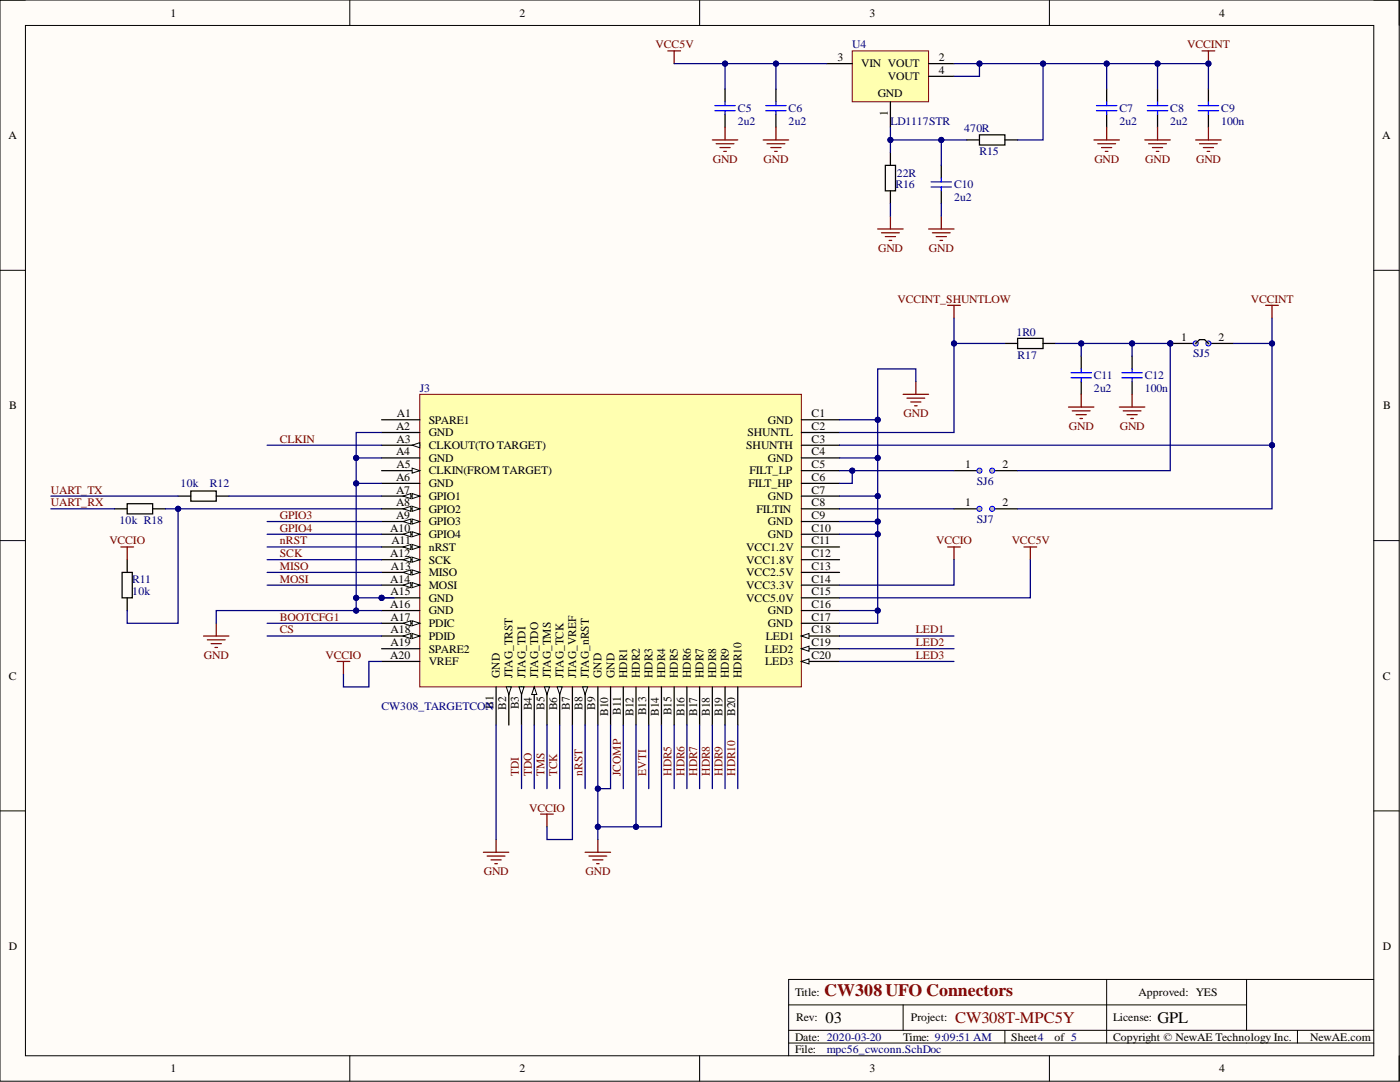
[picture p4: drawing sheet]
<svg xmlns="http://www.w3.org/2000/svg" width="279mm" height="216mm" viewBox="0 0 279 216" stroke-linecap="round" stroke-linejoin="round" font-family="sans-serif">
<defs><g id="words">
<text font-size="3.5" fill="#800000" x="164.5" y="198.7">CW308 UFO Connectors</text>
<g font-size="3.2">
<text x="164.8" y="204.2">03</text>
<text x="231" y="204.2">GPL</text>
</g>
<text font-size="3.2" fill="#800000" x="190.6" y="204.2">CW308T-MPC5Y</text>
<g font-size="2.3">
<text x="34" y="3.3">1</text>
<text x="103.7" y="3.3">2</text>
<text x="173.6" y="3.3">3</text>
<text x="243.3" y="3.3">4</text>
<text x="167.1" y="12.2">3</text>
<text x="171.9" y="13.5">VIN VOUT</text>
<text x="177.2" y="16">VOUT</text>
<text x="187.3" y="12.2">2</text>
<text x="187.3" y="14.7">4</text>
<text x="175.2" y="19.3">GND</text>
<text x="177.2" y="23.2" transform="rotate(-90 177.2 23.2)">1</text>
<text x="1.7" y="27.8">A</text>
<text x="275.9" y="27.8">A</text>
<text x="235.7" y="68">1</text>
<text x="243.2" y="68">2</text>
<text x="1.9" y="81.6">B</text>
<text x="79.2" y="83.3">A1</text>
<text x="162" y="83.3">C1</text>
<text x="276" y="81.6">B</text>
<text x="79" y="85.8">A2</text>
<text x="79.1" y="88.3">A3</text>
<text x="85.6" y="84.5">SPARE1</text>
<text x="85.6" y="87.1">GND</text>
<text x="85.6" y="89.6">CLKOUT(TO TARGET)</text>
<text x="148.9" y="89.6">SHUNTH</text>
<text x="149.2" y="87.1">SHUNTL</text>
<text x="153.2" y="84.5">GND</text>
<text x="162" y="85.8">C2</text>
<text x="162" y="88.3">C3</text>
<text x="79" y="90.9">A4</text>
<text x="79" y="95.9">A6</text>
<text x="79.1" y="93.4">A5</text>
<text x="85.6" y="92.1">GND</text>
<text x="85.6" y="94.7">CLKIN(FROM TARGET)</text>
<text x="149.6" y="94.7">FILT_LP</text>
<text x="153.2" y="92.1">GND</text>
<text x="162" y="90.9">C4</text>
<text x="162" y="93.4">C5</text>
<text x="162" y="95.9">C6</text>
<text x="192.6" y="93.4">1</text>
<text x="200" y="93.4">2</text>
<text x="79" y="98.5">A7</text>
<text x="79" y="101">A8</text>
<text x="85.6" y="97.2">GND</text>
<text x="85.6" y="99.8">GPIO1</text>
<text x="149.4" y="97.2">FILT_HP</text>
<text x="153.2" y="99.8">GND</text>
<text x="162" y="98.5">C7</text>
<text x="162" y="101">C8</text>
<text x="192.6" y="101">1</text>
<text x="200" y="101">2</text>
<text x="77.8" y="106.1">A10</text>
<text x="79" y="103.6">A9</text>
<text x="85.6" y="102.3">GPIO2</text>
<text x="85.6" y="104.8">GPIO3</text>
<text x="85.6" y="107.4">GPIO4</text>
<text x="151" y="102.3">FILTIN</text>
<text x="153.2" y="104.8">GND</text>
<text x="153.2" y="107.4">GND</text>
<text x="162" y="103.6">C9</text>
<text x="162" y="106.1">C10</text>
<text x="77.8" y="111.2">A12</text>
<text x="78" y="113.7">A13</text>
<text x="78.1" y="108.6">A11</text>
<text x="85.6" y="109.9">nRST</text>
<text x="85.6" y="112.4">SCK</text>
<text x="148.9" y="109.9">VCC1.2V</text>
<text x="148.9" y="112.4">VCC1.8V</text>
<text x="162" y="108.6">C11</text>
<text x="162" y="111.2">C12</text>
<text x="162" y="113.7">C13</text>
<text x="77.8" y="116.2">A14</text>
<text x="77.9" y="118.8">A15</text>
<text x="85.6" y="115">MISO</text>
<text x="85.6" y="117.5">MOSI</text>
<text x="148.9" y="115">VCC2.5V</text>
<text x="148.9" y="117.5">VCC3.3V</text>
<text x="162" y="116.2">C14</text>
<text x="162" y="118.8">C15</text>
<text x="77.8" y="121.3">A16</text>
<text x="77.9" y="123.9">A17</text>
<text x="85.6" y="120.1">GND</text>
<text x="85.6" y="122.6">GND</text>
<text x="85.6" y="125.1">PDIC</text>
<text x="148.9" y="120.1">VCC5.0V</text>
<text x="153.2" y="122.6">GND</text>
<text x="153.2" y="125.1">GND</text>
<text x="162" y="121.3">C16</text>
<text x="162" y="123.9">C17</text>
<text x="77.8" y="131.5">A20</text>
<text x="77.9" y="126.4">A18</text>
<text x="77.9" y="128.9">A19</text>
<text x="85.6" y="127.7">PDID</text>
<text x="85.6" y="130.2">SPARE2</text>
<text x="152.7" y="130.2">LED2</text>
<text x="152.8" y="127.7">LED1</text>
<text x="162" y="126.4">C18</text>
<text x="162" y="128.9">C19</text>
<text x="162" y="131.5">C20</text>
<text x="1.8" y="135.6">C</text>
<text x="85.6" y="132.7">VREF</text>
<text x="99.8" y="135.3" transform="rotate(-90 99.8 135.3)">GND</text>
<text x="102.3" y="135.3" transform="rotate(-90 102.3 135.3)">JTAG_TRST</text>
<text x="104.8" y="135.3" transform="rotate(-90 104.8 135.3)">JTAG_TDI</text>
<text x="107.4" y="135.3" transform="rotate(-90 107.4 135.3)">JTAG_TDO</text>
<text x="109.9" y="135.3" transform="rotate(-90 109.9 135.3)">JTAG_TMS</text>
<text x="112.5" y="135.3" transform="rotate(-90 112.5 135.3)">JTAG_TCK</text>
<text x="115" y="135.3" transform="rotate(-90 115 135.3)">JTAG_VREF</text>
<text x="117.5" y="135.3" transform="rotate(-90 117.5 135.3)">JTAG_nRST</text>
<text x="120.1" y="135.3" transform="rotate(-90 120.1 135.3)">GND</text>
<text x="122.6" y="135.3" transform="rotate(-90 122.6 135.3)">GND</text>
<text x="125.2" y="135.3" transform="rotate(-90 125.2 135.3)">HDR1</text>
<text x="127.7" y="135.3" transform="rotate(-90 127.7 135.3)">HDR2</text>
<text x="130.2" y="135.3" transform="rotate(-90 130.2 135.3)">HDR3</text>
<text x="132.8" y="135.3" transform="rotate(-90 132.8 135.3)">HDR4</text>
<text x="135.3" y="135.3" transform="rotate(-90 135.3 135.3)">HDR5</text>
<text x="137.8" y="135.3" transform="rotate(-90 137.8 135.3)">HDR6</text>
<text x="140.4" y="135.3" transform="rotate(-90 140.4 135.3)">HDR7</text>
<text x="142.9" y="135.3" transform="rotate(-90 142.9 135.3)">HDR8</text>
<text x="145.5" y="135.3" transform="rotate(-90 145.5 135.3)">HDR9</text>
<text x="148" y="135.3" transform="rotate(-90 148 135.3)">HDR10</text>
<text x="152.7" y="132.7">LED3</text>
<text x="275.9" y="135.6">C</text>
<text x="98.5" y="141.5" transform="rotate(-90 98.5 141.5)">B1</text>
<text x="101" y="141.6" transform="rotate(-90 101 141.6)">B2</text>
<text x="103.6" y="141.5" transform="rotate(-90 103.6 141.5)">B3</text>
<text x="106.1" y="141.7" transform="rotate(-90 106.1 141.7)">B4</text>
<text x="108.7" y="141.6" transform="rotate(-90 108.7 141.6)">B5</text>
<text x="111.2" y="141.7" transform="rotate(-90 111.2 141.7)">B6</text>
<text x="113.7" y="141.6" transform="rotate(-90 113.7 141.6)">B7</text>
<text x="116.3" y="141.6" transform="rotate(-90 116.3 141.6)">B8</text>
<text x="118.8" y="141.6" transform="rotate(-90 118.8 141.6)">B9</text>
<text x="121.3" y="142.8" transform="rotate(-90 121.3 142.8)">B10</text>
<text x="123.9" y="142.6" transform="rotate(-90 123.9 142.6)">B11</text>
<text x="126.4" y="142.8" transform="rotate(-90 126.4 142.8)">B12</text>
<text x="129" y="142.7" transform="rotate(-90 129 142.7)">B13</text>
<text x="131.5" y="142.8" transform="rotate(-90 131.5 142.8)">B14</text>
<text x="134" y="142.7" transform="rotate(-90 134 142.7)">B15</text>
<text x="136.6" y="142.8" transform="rotate(-90 136.6 142.8)">B16</text>
<text x="139.1" y="142.8" transform="rotate(-90 139.1 142.8)">B17</text>
<text x="141.7" y="142.8" transform="rotate(-90 141.7 142.8)">B18</text>
<text x="144.2" y="142.8" transform="rotate(-90 144.2 142.8)">B19</text>
<text x="146.7" y="142.8" transform="rotate(-90 146.7 142.8)">B20</text>
<text x="1.8" y="189.5">D</text>
<text x="275.9" y="189.5">D</text>
<text x="158.7" y="198.7">Title:</text>
<text x="158.9" y="203.8">Rev:</text>
<text x="181.8" y="203.8">Project:</text>
<text x="222.1" y="203.8">License:</text>
<text x="227.2" y="198.7">Approved: YES</text>
<text x="158.7" y="207.6">Date: 2020-03-20</text>
<text x="180.2" y="207.6">Time: 9:09:51 AM</text>
<text x="201.8" y="207.6">Sheet4</text>
<text x="210.4" y="207.6">of 5</text>
<text x="222.1" y="207.6">Copyright © NewAE Technology Inc.</text>
<text x="261.5" y="207.6">NewAE.com</text>
<text x="34" y="214">1</text>
<text x="103.7" y="214">2</text>
<text x="158.7" y="210.2">File:</text>
<text x="173.6" y="214">3</text>
<text x="243.3" y="214">4</text>
</g>
<g font-size="2.3" fill="#800000">
<text x="130.8" y="9.6">VCC5V</text>
<text x="236.9" y="9.6">VCCINT</text>
<text x="142.2" y="32.5">GND</text>
<text x="152.4" y="32.5">GND</text>
<text x="218.4" y="32.5">GND</text>
<text x="228.6" y="32.5">GND</text>
<text x="238.7" y="32.5">GND</text>
<text x="175.2" y="50.3">GND</text>
<text x="185.4" y="50.3">GND</text>
<text x="179.1" y="60.4">VCCINT_SHUNTLOW</text>
<text x="249.6" y="60.4">VCCINT</text>
<text x="180.3" y="83.3">GND</text>
<text x="55.8" y="88.3">CLKIN</text>
<text x="213.3" y="85.8">GND</text>
<text x="223.5" y="85.8">GND</text>
<text x="10.2" y="98.5">UART_TX</text>
<text x="10.2" y="101">UART_RX</text>
<text x="55.8" y="103.6">GPIO3</text>
<text x="55.8" y="106.1">GPIO4</text>
<text x="21.8" y="108.6">VCCIO</text>
<text x="55.8" y="108.6">nRST</text>
<text x="55.8" y="111.2">SCK</text>
<text x="55.8" y="113.7">MISO</text>
<text x="186.8" y="108.6">VCCIO</text>
<text x="201.9" y="108.6">VCC5V</text>
<text x="55.8" y="116.2">MOSI</text>
<text x="55.8" y="123.9">BOOTCFG1</text>
<text x="40.7" y="131.5">GND</text>
<text x="55.8" y="126.4">CS</text>
<text x="65" y="131.5">VCCIO</text>
<text x="182.8" y="126.4">LED1</text>
<text x="182.8" y="128.9">LED2</text>
<text x="182.8" y="131.5">LED3</text>
<text x="103.6" y="154.8" transform="rotate(-90 103.6 154.8)">TDI</text>
<text x="106.1" y="154.8" transform="rotate(-90 106.1 154.8)">TDO</text>
<text x="108.7" y="154.8" transform="rotate(-90 108.7 154.8)">TMS</text>
<text x="111.2" y="154.8" transform="rotate(-90 111.2 154.8)">TCK</text>
<text x="116.3" y="154.8" transform="rotate(-90 116.3 154.8)">nRST</text>
<text x="123.9" y="154.8" transform="rotate(-90 123.9 154.8)">JCOMP</text>
<text x="129" y="154.8" transform="rotate(-90 129 154.8)">EVTI</text>
<text x="134" y="154.8" transform="rotate(-90 134 154.8)">HDR5</text>
<text x="136.6" y="154.8" transform="rotate(-90 136.6 154.8)">HDR6</text>
<text x="139.1" y="154.8" transform="rotate(-90 139.1 154.8)">HDR7</text>
<text x="141.7" y="154.8" transform="rotate(-90 141.7 154.8)">HDR8</text>
<text x="144.2" y="154.8" transform="rotate(-90 144.2 154.8)">HDR9</text>
<text x="146.7" y="154.8" transform="rotate(-90 146.7 154.8)">HDR10</text>
<text x="105.6" y="161.9">VCCIO</text>
<text x="96.6" y="174.6">GND</text>
<text x="116.9" y="174.6">GND</text>
</g>
<g font-size="2.3" fill="#000080">
<text x="170.1" y="9.6">U4</text>
<text x="147.2" y="22.3">C5</text>
<text x="157.4" y="22.3">C6</text>
<text x="223.4" y="22.3">C7</text>
<text x="233.5" y="22.3">C8</text>
<text x="243.7" y="22.3">C9</text>
<text x="147.2" y="24.9">2u2</text>
<text x="157.4" y="24.9">2u2</text>
<text x="177.7" y="24.9">LD1117STR</text>
<text x="192.4" y="26.4">470R</text>
<text x="223.4" y="24.9">2u2</text>
<text x="233.5" y="24.9">2u2</text>
<text x="243.7" y="24.9">100n</text>
<text x="179" y="35.3">22R</text>
<text x="195.5" y="31">R15</text>
<text x="178.7" y="37.6">R16</text>
<text x="190.4" y="37.6">C10</text>
<text x="190.4" y="40.1">2u2</text>
<text x="202.8" y="67">1R0</text>
<text x="203.1" y="71.6">R17</text>
<text x="238.1" y="71.3">SJ5</text>
<text x="218.3" y="75.6">C11</text>
<text x="228.5" y="75.6">C12</text>
<text x="83.8" y="78.2">J3</text>
<text x="218.3" y="78.2">2u2</text>
<text x="228.5" y="78.2">100n</text>
<text x="36" y="97.2">10k</text>
<text x="41.9" y="97.2">R12</text>
<text x="195" y="96.7">SJ6</text>
<text x="23.9" y="104.6">10k R18</text>
<text x="195" y="104.3">SJ7</text>
<text x="26.4" y="116.2">R11</text>
<text x="26.4" y="118.8">10k</text>
<text x="76.2" y="141.6">CW308_TARGETCON</text>
<text x="165" y="210.2">mpc56_cwconn.SchDoc</text>
</g>
</g></defs>
<path d="M0 0h279.2v215.7h-279.2z" fill-rule="evenodd" fill="#fffcf8"/>
<path d="M0 0h279.2v215.7h-279.2z" fill="none" stroke="#000" stroke-width=".2"/>
<path d="M5.1 5.1h269.1v205.6h-269.1z" fill-rule="evenodd" fill="#fffcf8"/>
<g fill="none" stroke="#000" stroke-width=".2">
<path d="M0 0h5.1M5.1 5.1h269.1v205.6h-269.1zM69.8 0v5.1M139.6 0v5.1M209.4 0v5.1M274.2 0h5v5.1M0 53.9h5.1M274.2 53.9h5M0 107.9h5.1M274.2 107.9h5M0 161.8h5.1M274.2 161.8h5"/>
<path d="M220.9 195.4v12.7M248.8 195.4v10.2M274.2 195.4h-116.8v15.3M69.8 210.7v5M139.6 210.7v5M157.4 200.5h91.4M157.4 208.1h116.8M157.4 205.6h116.8M180.2 200.5v5.1M200.5 205.6v2.5M209.4 210.7v5M258.9 205.6v2.5"/>
<path d="M279.2 210.7v5"/>
</g>
<circle cx="76.2" cy="119.3" r=".51" fill="#000080"/>
<circle cx="76.2" cy="119.3" r=".51" fill="none" stroke="#000080" stroke-width=".2"/>
<path d="M83.8 78.7h76.1v58.4h-76.1z" fill-rule="evenodd" fill="#ffffb0"/>
<path d="M83.8 78.7h76.1v58.4h-76.1z" fill="none" stroke="#800000" stroke-width=".2"/>
<path d="M76.2 83.8h7.6M76.2 86.3h7.6M76.2 88.8h7.6" fill="none" stroke="#000" stroke-width=".25"/>
<path d="M82.2 88.8l1.6-.5v1z" fill="#f8fcff"/>
<path d="M82.2 88.8l1.6-.5v1z" fill="none" stroke="#000" stroke-width=".2"/>
<path d="M76.2 91.4h7.6M76.2 93.9h7.6" fill="none" stroke="#000" stroke-width=".25"/>
<path d="M82.2 93.4l1.6 .5-1.6 .5z" fill="#f8fcff"/>
<path d="M82.2 93.4l1.6 .5-1.6 .5z" fill="none" stroke="#000" stroke-width=".2"/>
<path d="M76.2 96.5h7.6M76.2 99h7.6" fill="none" stroke="#000" stroke-width=".25"/>
<path d="M82.2 98.5l1.6 .5-1.6 .5z" fill="#f8fcff"/>
<path d="M82.2 98.5l1.6 .5-1.6 .5z" fill="none" stroke="#000" stroke-width=".2"/>
<path d="M80.5 99l1.5-.5v1z" fill="#f8fcff"/>
<path d="M80.5 99l1.5-.5v1z" fill="none" stroke="#000" stroke-width=".2"/>
<path d="M76.2 101.5h7.6" fill="none" stroke="#000" stroke-width=".25"/>
<path d="M82.2 101l1.6 .5-1.6 .5z" fill="#f8fcff"/>
<path d="M82.2 101l1.6 .5-1.6 .5z" fill="none" stroke="#000" stroke-width=".2"/>
<path d="M80.5 101.5l1.5-.5v1z" fill="#f8fcff"/>
<path d="M80.5 101.5l1.5-.5v1z" fill="none" stroke="#000" stroke-width=".2"/>
<path d="M76.2 104.1h7.6" fill="none" stroke="#000" stroke-width=".25"/>
<path d="M82.2 103.6l1.6 .5-1.6 .5z" fill="#f8fcff"/>
<path d="M82.2 103.6l1.6 .5-1.6 .5z" fill="none" stroke="#000" stroke-width=".2"/>
<path d="M80.5 104.1l1.5-.5v1z" fill="#f8fcff"/>
<path d="M80.5 104.1l1.5-.5v1z" fill="none" stroke="#000" stroke-width=".2"/>
<path d="M76.2 106.6h7.6" fill="none" stroke="#000" stroke-width=".25"/>
<path d="M82.2 106.1l1.6 .5-1.6 .5z" fill="#f8fcff"/>
<path d="M82.2 106.1l1.6 .5-1.6 .5z" fill="none" stroke="#000" stroke-width=".2"/>
<path d="M80.5 106.6l1.5-.5v1z" fill="#f8fcff"/>
<path d="M80.5 106.6l1.5-.5v1z" fill="none" stroke="#000" stroke-width=".2"/>
<path d="M76.2 109.1h7.6" fill="none" stroke="#000" stroke-width=".25"/>
<path d="M82.2 108.6l1.6 .5-1.6 .5z" fill="#f8fcff"/>
<path d="M82.2 108.6l1.6 .5-1.6 .5z" fill="none" stroke="#000" stroke-width=".2"/>
<path d="M80.5 109.1l1.5-.5v1z" fill="#f8fcff"/>
<path d="M80.5 109.1l1.5-.5v1z" fill="none" stroke="#000" stroke-width=".2"/>
<path d="M76.2 111.7h7.6" fill="none" stroke="#000" stroke-width=".25"/>
<path d="M82.2 111.2l1.6 .5-1.6 .5z" fill="#f8fcff"/>
<path d="M82.2 111.2l1.6 .5-1.6 .5z" fill="none" stroke="#000" stroke-width=".2"/>
<path d="M80.5 111.7l1.5-.5v1z" fill="#f8fcff"/>
<path d="M80.5 111.7l1.5-.5v1z" fill="none" stroke="#000" stroke-width=".2"/>
<path d="M76.2 114.2h7.6" fill="none" stroke="#000" stroke-width=".25"/>
<path d="M82.2 113.7l1.6 .5-1.6 .5z" fill="#f8fcff"/>
<path d="M82.2 113.7l1.6 .5-1.6 .5z" fill="none" stroke="#000" stroke-width=".2"/>
<path d="M80.5 114.2l1.5-.5v1z" fill="#f8fcff"/>
<path d="M80.5 114.2l1.5-.5v1z" fill="none" stroke="#000" stroke-width=".2"/>
<path d="M76.2 116.8h7.6" fill="none" stroke="#000" stroke-width=".25"/>
<path d="M82.2 116.2l1.6 .6-1.6 .5z" fill="#f8fcff"/>
<path d="M82.2 116.2l1.6 .6-1.6 .5z" fill="none" stroke="#000" stroke-width=".2"/>
<path d="M80.5 116.8l1.5-.6v1.1z" fill="#f8fcff"/>
<path d="M80.5 116.8l1.5-.6v1.1z" fill="none" stroke="#000" stroke-width=".2"/>
<path d="M76.2 119.3h7.6" fill="none" stroke="#000" stroke-width=".25"/>
<circle cx="76.2" cy="119.3" r=".51" fill="#000080"/>
<circle cx="76.2" cy="119.3" r=".51" fill="none" stroke="#000080" stroke-width=".2"/>
<path d="M76.2 121.8h7.6M76.2 124.4h7.6" fill="none" stroke="#000" stroke-width=".25"/>
<path d="M82.2 123.9l1.6 .5-1.6 .5z" fill="#f8fcff"/>
<path d="M82.2 123.9l1.6 .5-1.6 .5z" fill="none" stroke="#000" stroke-width=".2"/>
<path d="M80.5 124.4l1.5-.5v1z" fill="#f8fcff"/>
<path d="M80.5 124.4l1.5-.5v1z" fill="none" stroke="#000" stroke-width=".2"/>
<path d="M76.2 126.9h7.6" fill="none" stroke="#000" stroke-width=".25"/>
<path d="M82.2 126.4l1.6 .5-1.6 .5z" fill="#f8fcff"/>
<path d="M82.2 126.4l1.6 .5-1.6 .5z" fill="none" stroke="#000" stroke-width=".2"/>
<path d="M80.5 126.9l1.5-.5v1z" fill="#f8fcff"/>
<path d="M80.5 126.9l1.5-.5v1z" fill="none" stroke="#000" stroke-width=".2"/>
<path d="M76.2 129.4h7.6M76.2 132h7.6M99 137.1v7.6M101.5 137.1v7.6" fill="none" stroke="#000" stroke-width=".25"/>
<path d="M101 137.1h1.1l-.6 1.5z" fill="#f8fcff"/>
<path d="M101 137.1h1.1l-.6 1.5z" fill="none" stroke="#000" stroke-width=".2"/>
<path d="M104.1 137.1v7.6" fill="none" stroke="#000" stroke-width=".25"/>
<path d="M103.6 137.1h1l-.5 1.5z" fill="#f8fcff"/>
<path d="M103.6 137.1h1l-.5 1.5z" fill="none" stroke="#000" stroke-width=".2"/>
<path d="M106.6 137.1v7.6" fill="none" stroke="#000" stroke-width=".25"/>
<path d="M106.6 137.1l.5 1.5h-1z" fill="#f8fcff"/>
<path d="M106.6 137.1l.5 1.5h-1z" fill="none" stroke="#000" stroke-width=".2"/>
<path d="M109.2 137.1v7.6" fill="none" stroke="#000" stroke-width=".25"/>
<path d="M108.7 137.1h1l-.5 1.5z" fill="#f8fcff"/>
<path d="M108.7 137.1h1l-.5 1.5z" fill="none" stroke="#000" stroke-width=".2"/>
<path d="M111.7 137.1v7.6" fill="none" stroke="#000" stroke-width=".25"/>
<path d="M111.2 137.1h1l-.5 1.5z" fill="#f8fcff"/>
<path d="M111.2 137.1h1l-.5 1.5z" fill="none" stroke="#000" stroke-width=".2"/>
<path d="M114.2 137.1v7.6M116.8 137.1v7.6" fill="none" stroke="#000" stroke-width=".25"/>
<path d="M116.3 137.1h1l-.5 1.5z" fill="#f8fcff"/>
<path d="M116.3 137.1h1l-.5 1.5z" fill="none" stroke="#000" stroke-width=".2"/>
<g fill="none" stroke="#000" stroke-width=".25">
<path d="M159.9 83.8h7.6M159.9 86.3h7.6M159.9 88.8h7.6M159.9 91.4h7.6M159.9 93.9h7.6M159.9 96.5h7.6M159.9 99h7.6M159.9 101.5h7.6M159.9 104.1h7.6M159.9 106.6h7.6M159.9 109.1h7.6M159.9 111.7h7.6"/>
<path d="M159.9 114.2h7.6M159.9 116.8h7.6M159.9 119.3h7.6M119.3 137.1v7.6M121.9 137.1v7.6M124.4 137.1v7.6M126.9 137.1v7.6M129.5 137.1v7.6M132 137.1v7.6M134.5 137.1v7.6M137.1 137.1v7.6M139.6 137.1v7.6"/>
<path d="M142.2 137.1v7.6M144.7 137.1v7.6M147.2 137.1v7.6M159.9 121.8h7.6M159.9 124.4h7.6M159.9 126.9h7.6"/>
</g>
<path d="M159.9 126.9l1.6-.5v1z" fill="#f8fcff"/>
<path d="M159.9 126.9l1.6-.5v1z" fill="none" stroke="#000" stroke-width=".2"/>
<path d="M159.9 129.4h7.6" fill="none" stroke="#000" stroke-width=".25"/>
<path d="M159.9 129.4l1.6-.5v1.1z" fill="#f8fcff"/>
<path d="M159.9 129.4l1.6-.5v1.1z" fill="none" stroke="#000" stroke-width=".2"/>
<path d="M159.9 132h7.6" fill="none" stroke="#000" stroke-width=".25"/>
<path d="M159.9 132l1.6-.5v1z" fill="#f8fcff"/>
<path d="M159.9 132l1.6-.5v1z" fill="none" stroke="#000" stroke-width=".2"/>
<g fill="none" stroke="#800000" stroke-width=".25">
<path d="M180.2 78.7h5.1M181 79.4h3.6M182.8 76.1v2.6M189.1 60.9h2.6M190.4 60.9v2.6M181.8 80.2h2M182.5 81h.5M189.1 109.1h2.6M190.4 109.1v2.6M204.4 109.1h2.5M205.6 109.1v2.6M40.6 126.9h5.1"/>
<path d="M41.4 127.7h3.5M42.1 128.4h2.1M42.9 129.2h.5M43.2 124.4v2.5M67.3 132h2.5M68.5 132v2.5M96.5 170.1h5M97.2 170.8h3.6M98 171.6h2M98.8 172.3h.5M99 167.5v2.6M107.9 162.4h2.5"/>
<path d="M109.2 162.4v2.6M116.8 170.1h5.1M117.5 170.8h3.6M118.3 171.6h2M119.1 172.3h.5M119.3 167.5v2.6"/>
</g>
<path d="M170.1 10.2h15.2v10.1h-15.2z" fill-rule="evenodd" fill="#ffffb0"/>
<path d="M170.1 10.2h15.2v10.1h-15.2z" fill="none" stroke="#800000" stroke-width=".2"/>
<path d="M165 12.7h5.1M185.3 12.7h5.1M185.3 15.2h5.1M176.7 33h2v5.1h-2zM177.7 20.3v5.1M177.7 30.5v2.5M177.7 38.1v2.5M192.9 27.9h2.6M195.5 26.9h5v2h-5zM200.5 27.9h2.6" fill="none" stroke="#000" stroke-width=".25"/>
<path d="M239.9 10.2h2.5M241.2 10.2v2.5M175.2 45.7h5M175.9 46.5h3.6M176.7 47.2h2M177.4 48h.6M177.7 43.2v2.5" fill="none" stroke="#800000" stroke-width=".25"/>
<circle cx="241.2" cy="12.7" r=".51" fill="#000080"/>
<circle cx="241.2" cy="12.7" r=".51" fill="none" stroke="#000080" stroke-width=".2"/>
<g fill="none" stroke="#800000" stroke-width=".25">
<path d="M133.3 10.2h2.5M134.5 10.2v2.5M215.8 78.7v2.5M225.9 78.7v2.5M252.6 60.9h2.5M253.9 60.9v2.6M213.2 81.2h5.1M214 82h3.6M214.8 82.7h2M215.5 83.5h.5M223.4 81.2h5.1M224.2 82h3.5"/>
<path d="M224.9 82.7h2M225.7 83.5h.5"/>
</g>
<g fill="none" stroke="#000" stroke-width=".25">
<path d="M144.7 17.8v2.5M154.9 17.8v2.5M220.9 17.8v2.5M231 17.8v2.5M241.2 17.8v2.5M144.7 22.8v2.6M154.9 22.8v2.6M187.9 33v2.5M187.9 38.1v2.5M220.9 22.8v2.6M231 22.8v2.6M241.2 22.8v2.6"/>
<path d="M215.8 71.1v2.5M215.8 76.1v2.6M225.9 71.1v2.5M225.9 76.1v2.6"/>
</g>
<g fill="none" stroke="#00f" stroke-width=".25">
<path d="M142.7 22.1h4M142.7 21.1h4M144.7 20.3v.8M144.7 22.1v.7M152.8 22.1h4.1M152.8 21.1h4.1M154.9 20.3v.8M154.9 22.1v.7M185.8 37.3h4.1M185.8 36.3h4.1M187.9 35.5v.8M187.9 37.3v.8"/>
<path d="M218.8 22.1h4.1M218.8 21.1h4.1M220.9 20.3v.8M220.9 22.1v.7M229 22.1h4M229 21.1h4M231 20.3v.8M231 22.1v.7M239.1 22.1h4.1M239.1 21.1h4.1M241.2 20.3v.8M241.2 22.1v.7"/>
<path d="M213.7 75.4h4.1M213.7 74.4h4.1M215.8 73.6v.8M215.8 75.4v.7M223.9 75.4h4.1M223.9 74.4h4.1M225.9 73.6v.8M225.9 75.4v.7"/>
</g>
<circle cx="233.5" cy="68.5" r=".51" fill="#000080"/>
<circle cx="233.5" cy="68.5" r=".51" fill="none" stroke="#000080" stroke-width=".2"/>
<path d="M233.5 68.5h5.1" fill="none" stroke="#000" stroke-width=".25"/>
<circle cx="233.5" cy="68.5" r=".51" fill="#000080"/>
<circle cx="233.5" cy="68.5" r=".51" fill="none" stroke="#000080" stroke-width=".2"/>
<path d="M241.2 68.5h5" fill="none" stroke="#000" stroke-width=".25"/>
<circle cx="238.6" cy="68.5" r=".51" fill="#c0c0c0"/>
<circle cx="238.6" cy="68.5" r=".51" fill="none" stroke="#00f" stroke-width=".2"/>
<circle cx="241.2" cy="68.5" r=".51" fill="#c0c0c0"/>
<circle cx="241.2" cy="68.5" r=".51" fill="none" stroke="#00f" stroke-width=".2"/>
<path d="M200.5 68.5h2.6M203.1 67.5h5.1v2h-5.1zM208.2 68.5h2.5M238.6 68.5l.8-.7h1l.8 .7M190.4 93.9h5.1M198 93.9h5.1" fill="none" stroke="#000" stroke-width=".25"/>
<g fill="none" stroke="#800000" stroke-width=".25">
<path d="M142.2 27.9h5M142.9 28.7h3.6M143.7 29.4h2M144.4 30.2h.6M144.7 25.4v2.5M152.3 27.9h5.1M153.1 28.7h3.5M153.8 29.4h2.1M154.6 30.2h.5M154.9 25.4v2.5M218.3 27.9h5.1M219.1 28.7h3.5"/>
<path d="M219.8 29.4h2.1M220.6 30.2h.5M220.9 25.4v2.5M228.5 27.9h5M229.2 28.7h3.6M230 29.4h2M230.8 30.2h.5M231 25.4v2.5M238.6 27.9h5.1M239.4 28.7h3.5M240.1 29.4h2.1M240.9 30.2h.5"/>
<path d="M241.2 25.4v2.5M185.3 45.7h5.1M186.1 46.5h3.5M186.8 47.2h2.1M187.6 48h.5M187.9 43.2v2.5"/>
</g>
<circle cx="195.5" cy="93.9" r=".51" fill="#c0c0c0"/>
<circle cx="195.5" cy="93.9" r=".51" fill="none" stroke="#00f" stroke-width=".2"/>
<circle cx="198" cy="93.9" r=".51" fill="#c0c0c0"/>
<circle cx="198" cy="93.9" r=".51" fill="none" stroke="#00f" stroke-width=".2"/>
<path d="M190.4 101.5h5.1M198 101.5h5.1" fill="none" stroke="#000" stroke-width=".25"/>
<circle cx="195.5" cy="101.5" r=".51" fill="#c0c0c0"/>
<circle cx="195.5" cy="101.5" r=".51" fill="none" stroke="#00f" stroke-width=".2"/>
<circle cx="198" cy="101.5" r=".51" fill="#c0c0c0"/>
<circle cx="198" cy="101.5" r=".51" fill="none" stroke="#00f" stroke-width=".2"/>
<path d="M35.5 99h2.6M38.1 98h5.1v2h-5.1zM43.2 99h2.5M22.8 101.5h2.6M24.4 114.2h2v5.1h-2zM25.4 100.5h5.1v2h-5.1zM25.4 111.7v2.5M25.4 119.3v2.5M30.5 101.5h2.5" fill="none" stroke="#000" stroke-width=".25"/>
<path d="M24.1 109.1h2.6M25.4 109.1v2.6" fill="none" stroke="#800000" stroke-width=".25"/>
<path d="M167.5 121.8h7.7" fill="none" stroke="#000080" stroke-width=".25"/>
<circle cx="175.2" cy="121.8" r=".51" fill="#000080"/>
<circle cx="175.2" cy="121.8" r=".51" fill="none" stroke="#000080" stroke-width=".2"/>
<path d="M167.5 106.6h7.7" fill="none" stroke="#000080" stroke-width=".25"/>
<circle cx="175.2" cy="106.6" r=".51" fill="#000080"/>
<circle cx="175.2" cy="106.6" r=".51" fill="none" stroke="#000080" stroke-width=".2"/>
<path d="M167.5 104.1h7.7" fill="none" stroke="#000080" stroke-width=".25"/>
<circle cx="175.2" cy="104.1" r=".51" fill="#000080"/>
<circle cx="175.2" cy="104.1" r=".51" fill="none" stroke="#000080" stroke-width=".2"/>
<path d="M167.5 99h7.7" fill="none" stroke="#000080" stroke-width=".25"/>
<circle cx="175.2" cy="99" r=".51" fill="#000080"/>
<circle cx="175.2" cy="99" r=".51" fill="none" stroke="#000080" stroke-width=".2"/>
<path d="M167.5 91.4h7.7" fill="none" stroke="#000080" stroke-width=".25"/>
<circle cx="175.2" cy="91.4" r=".51" fill="#000080"/>
<circle cx="175.2" cy="91.4" r=".51" fill="none" stroke="#000080" stroke-width=".2"/>
<path d="M182.8 76.1v-2.5h-7.6v10.2" fill="none" stroke="#000080" stroke-width=".25"/>
<circle cx="175.2" cy="83.8" r=".51" fill="#000080"/>
<circle cx="175.2" cy="83.8" r=".51" fill="none" stroke="#000080" stroke-width=".2"/>
<path d="M71.1 119.3h7.6M190.4 111.7v5.1h-22.9" fill="none" stroke="#000080" stroke-width=".25"/>
<circle cx="76.2" cy="119.3" r=".51" fill="#000080"/>
<circle cx="76.2" cy="119.3" r=".51" fill="none" stroke="#000080" stroke-width=".2"/>
<circle cx="71.1" cy="119.3" r=".51" fill="#000080"/>
<circle cx="71.1" cy="119.3" r=".51" fill="none" stroke="#000080" stroke-width=".2"/>
<path d="M71.1 91.4h5.1" fill="none" stroke="#000080" stroke-width=".25"/>
<circle cx="71.1" cy="91.4" r=".51" fill="#000080"/>
<circle cx="71.1" cy="91.4" r=".51" fill="none" stroke="#000080" stroke-width=".2"/>
<path d="M205.6 111.7v7.6h-38.1M99 144.7v22.8M104.1 144.7v12.7M106.6 144.7v12.7M109.2 144.7v12.7M111.7 144.7v12.7M116.8 144.7v12.7M121.9 144.7v12.7h-2.6" fill="none" stroke="#000080" stroke-width=".25"/>
<circle cx="119.3" cy="157.4" r=".51" fill="#000080"/>
<circle cx="119.3" cy="157.4" r=".51" fill="none" stroke="#000080" stroke-width=".2"/>
<g fill="none" stroke="#000080" stroke-width=".25">
<path d="M190.4 12.7h5.1v2.5h-5.1M53.3 88.8h22.9M53.3 109.1h22.9M76.2 132h-2.6v5.1h-5.1v-2.6M167.5 126.9h22.9M167.5 129.4h22.9M167.5 132h22.9M124.4 144.7v12.7M129.5 144.7v12.7M134.5 144.7v12.7M137.1 144.7v12.7M139.6 144.7v12.7"/>
<path d="M142.2 144.7v12.7M144.7 144.7v12.7M147.2 144.7v12.7"/>
</g>
<circle cx="195.5" cy="12.7" r=".51" fill="#000080"/>
<circle cx="195.5" cy="12.7" r=".51" fill="none" stroke="#000080" stroke-width=".2"/>
<path d="M208.2 12.7v15.2h-5.1M177.7 40.6v2.6" fill="none" stroke="#000080" stroke-width=".25"/>
<circle cx="208.2" cy="12.7" r=".51" fill="#000080"/>
<circle cx="208.2" cy="12.7" r=".51" fill="none" stroke="#000080" stroke-width=".2"/>
<path d="M215.8 71.1v-2.6h10.1v2.6" fill="none" stroke="#000080" stroke-width=".25"/>
<circle cx="215.8" cy="68.5" r=".51" fill="#000080"/>
<circle cx="215.8" cy="68.5" r=".51" fill="none" stroke="#000080" stroke-width=".2"/>
<circle cx="225.9" cy="68.5" r=".51" fill="#000080"/>
<circle cx="225.9" cy="68.5" r=".51" fill="none" stroke="#000080" stroke-width=".2"/>
<path d="M246.2 68.5h7.7" fill="none" stroke="#000080" stroke-width=".25"/>
<circle cx="253.9" cy="68.5" r=".51" fill="#000080"/>
<circle cx="253.9" cy="68.5" r=".51" fill="none" stroke="#000080" stroke-width=".2"/>
<path d="M187.9 27.9v5.1" fill="none" stroke="#000080" stroke-width=".25"/>
<circle cx="187.9" cy="27.9" r=".51" fill="#000080"/>
<circle cx="187.9" cy="27.9" r=".51" fill="none" stroke="#000080" stroke-width=".2"/>
<path d="M220.9 12.7v5.1M187.9 40.6v2.6" fill="none" stroke="#000080" stroke-width=".25"/>
<circle cx="220.9" cy="12.7" r=".51" fill="#000080"/>
<circle cx="220.9" cy="12.7" r=".51" fill="none" stroke="#000080" stroke-width=".2"/>
<path d="M231 12.7v5.1" fill="none" stroke="#000080" stroke-width=".25"/>
<circle cx="231" cy="12.7" r=".51" fill="#000080"/>
<circle cx="231" cy="12.7" r=".51" fill="none" stroke="#000080" stroke-width=".2"/>
<path d="M154.9 12.7v5.1" fill="none" stroke="#000080" stroke-width=".25"/>
<circle cx="154.9" cy="12.7" r=".51" fill="#000080"/>
<circle cx="154.9" cy="12.7" r=".51" fill="none" stroke="#000080" stroke-width=".2"/>
<path d="M144.7 12.7v5.1" fill="none" stroke="#000080" stroke-width=".25"/>
<circle cx="144.7" cy="12.7" r=".51" fill="#000080"/>
<circle cx="144.7" cy="12.7" r=".51" fill="none" stroke="#000080" stroke-width=".2"/>
<path d="M210.7 68.5h5.1" fill="none" stroke="#000080" stroke-width=".25"/>
<circle cx="215.8" cy="68.5" r=".51" fill="#000080"/>
<circle cx="215.8" cy="68.5" r=".51" fill="none" stroke="#000080" stroke-width=".2"/>
<path d="M190.4 68.5h10.1" fill="none" stroke="#000080" stroke-width=".25"/>
<circle cx="190.4" cy="68.5" r=".51" fill="#000080"/>
<circle cx="190.4" cy="68.5" r=".51" fill="none" stroke="#000080" stroke-width=".2"/>
<path d="M167.5 93.9h2.6v2.6h-2.6M53.3 104.1h22.9M53.3 106.6h22.9M53.3 111.7h22.9M53.3 114.2h22.9M53.3 116.8h22.9M53.3 126.9h22.9" fill="none" stroke="#000080" stroke-width=".25"/>
<circle cx="170.1" cy="93.9" r=".51" fill="#000080"/>
<circle cx="170.1" cy="93.9" r=".51" fill="none" stroke="#000080" stroke-width=".2"/>
<path d="M170.1 93.9h20.3" fill="none" stroke="#000080" stroke-width=".25"/>
<circle cx="170.1" cy="93.9" r=".51" fill="#000080"/>
<circle cx="170.1" cy="93.9" r=".51" fill="none" stroke="#000080" stroke-width=".2"/>
<path d="M225.9 68.5h7.6v25.4h-30.4M167.5 101.5h22.9" fill="none" stroke="#000080" stroke-width=".25"/>
<circle cx="233.5" cy="68.5" r=".51" fill="#000080"/>
<circle cx="233.5" cy="68.5" r=".51" fill="none" stroke="#000080" stroke-width=".2"/>
<circle cx="225.9" cy="68.5" r=".51" fill="#000080"/>
<circle cx="225.9" cy="68.5" r=".51" fill="none" stroke="#000080" stroke-width=".2"/>
<path d="M253.9 88.8v12.7h-50.8" fill="none" stroke="#000080" stroke-width=".25"/>
<circle cx="253.9" cy="88.8" r=".51" fill="#000080"/>
<circle cx="253.9" cy="88.8" r=".51" fill="none" stroke="#000080" stroke-width=".2"/>
<path d="M53.3 124.4h22.9M132 144.7v20.3h-12.7" fill="none" stroke="#000080" stroke-width=".25"/>
<circle cx="119.3" cy="165" r=".51" fill="#000080"/>
<circle cx="119.3" cy="165" r=".51" fill="none" stroke="#000080" stroke-width=".2"/>
<circle cx="126.9" cy="165" r=".51" fill="#000080"/>
<circle cx="126.9" cy="165" r=".51" fill="none" stroke="#000080" stroke-width=".2"/>
<path d="M126.9 144.7v20.3" fill="none" stroke="#000080" stroke-width=".25"/>
<circle cx="126.9" cy="165" r=".51" fill="#000080"/>
<circle cx="126.9" cy="165" r=".51" fill="none" stroke="#000080" stroke-width=".2"/>
<path d="M76.2 121.8h-33v2.6" fill="none" stroke="#000080" stroke-width=".25"/>
<circle cx="71.1" cy="121.8" r=".51" fill="#000080"/>
<circle cx="71.1" cy="121.8" r=".51" fill="none" stroke="#000080" stroke-width=".2"/>
<path d="M76.2 86.3h-5.1v10.2h5.1" fill="none" stroke="#000080" stroke-width=".25"/>
<circle cx="71.1" cy="91.4" r=".51" fill="#000080"/>
<circle cx="71.1" cy="91.4" r=".51" fill="none" stroke="#000080" stroke-width=".2"/>
<circle cx="71.1" cy="96.5" r=".51" fill="#000080"/>
<circle cx="71.1" cy="96.5" r=".51" fill="none" stroke="#000080" stroke-width=".2"/>
<path d="M134.5 12.7h30.5" fill="none" stroke="#000080" stroke-width=".25"/>
<circle cx="154.9" cy="12.7" r=".51" fill="#000080"/>
<circle cx="154.9" cy="12.7" r=".51" fill="none" stroke="#000080" stroke-width=".2"/>
<circle cx="144.7" cy="12.7" r=".51" fill="#000080"/>
<circle cx="144.7" cy="12.7" r=".51" fill="none" stroke="#000080" stroke-width=".2"/>
<path d="M177.7 27.9h15.2M114.2 144.7v22.8h-5v-2.5" fill="none" stroke="#000080" stroke-width=".25"/>
<circle cx="177.7" cy="27.9" r=".51" fill="#000080"/>
<circle cx="177.7" cy="27.9" r=".51" fill="none" stroke="#000080" stroke-width=".2"/>
<circle cx="187.9" cy="27.9" r=".51" fill="#000080"/>
<circle cx="187.9" cy="27.9" r=".51" fill="none" stroke="#000080" stroke-width=".2"/>
<path d="M195.5 12.7h45.7v5.1" fill="none" stroke="#000080" stroke-width=".25"/>
<circle cx="241.2" cy="12.7" r=".51" fill="#000080"/>
<circle cx="241.2" cy="12.7" r=".51" fill="none" stroke="#000080" stroke-width=".2"/>
<circle cx="231" cy="12.7" r=".51" fill="#000080"/>
<circle cx="231" cy="12.7" r=".51" fill="none" stroke="#000080" stroke-width=".2"/>
<circle cx="220.9" cy="12.7" r=".51" fill="#000080"/>
<circle cx="220.9" cy="12.7" r=".51" fill="none" stroke="#000080" stroke-width=".2"/>
<circle cx="208.2" cy="12.7" r=".51" fill="#000080"/>
<circle cx="208.2" cy="12.7" r=".51" fill="none" stroke="#000080" stroke-width=".2"/>
<circle cx="195.5" cy="12.7" r=".51" fill="#000080"/>
<circle cx="195.5" cy="12.7" r=".51" fill="none" stroke="#000080" stroke-width=".2"/>
<path d="M167.5 83.8h7.7v40.6h-7.7" fill="none" stroke="#000080" stroke-width=".25"/>
<circle cx="175.2" cy="83.8" r=".51" fill="#000080"/>
<circle cx="175.2" cy="83.8" r=".51" fill="none" stroke="#000080" stroke-width=".2"/>
<circle cx="175.2" cy="91.4" r=".51" fill="#000080"/>
<circle cx="175.2" cy="91.4" r=".51" fill="none" stroke="#000080" stroke-width=".2"/>
<circle cx="175.2" cy="99" r=".51" fill="#000080"/>
<circle cx="175.2" cy="99" r=".51" fill="none" stroke="#000080" stroke-width=".2"/>
<circle cx="175.2" cy="104.1" r=".51" fill="#000080"/>
<circle cx="175.2" cy="104.1" r=".51" fill="none" stroke="#000080" stroke-width=".2"/>
<circle cx="175.2" cy="106.6" r=".51" fill="#000080"/>
<circle cx="175.2" cy="106.6" r=".51" fill="none" stroke="#000080" stroke-width=".2"/>
<circle cx="175.2" cy="121.8" r=".51" fill="#000080"/>
<circle cx="175.2" cy="121.8" r=".51" fill="none" stroke="#000080" stroke-width=".2"/>
<path d="M253.9 63.5v25.3h-86.4" fill="none" stroke="#000080" stroke-width=".25"/>
<circle cx="253.9" cy="88.8" r=".51" fill="#000080"/>
<circle cx="253.9" cy="88.8" r=".51" fill="none" stroke="#000080" stroke-width=".2"/>
<circle cx="253.9" cy="68.5" r=".51" fill="#000080"/>
<circle cx="253.9" cy="68.5" r=".51" fill="none" stroke="#000080" stroke-width=".2"/>
<path d="M190.4 63.5v22.8h-22.9" fill="none" stroke="#000080" stroke-width=".25"/>
<circle cx="190.4" cy="68.5" r=".51" fill="#000080"/>
<circle cx="190.4" cy="68.5" r=".51" fill="none" stroke="#000080" stroke-width=".2"/>
<path d="M71.1 96.5v25.3" fill="none" stroke="#000080" stroke-width=".25"/>
<circle cx="71.1" cy="96.5" r=".51" fill="#000080"/>
<circle cx="71.1" cy="96.5" r=".51" fill="none" stroke="#000080" stroke-width=".2"/>
<circle cx="71.1" cy="119.3" r=".51" fill="#000080"/>
<circle cx="71.1" cy="119.3" r=".51" fill="none" stroke="#000080" stroke-width=".2"/>
<circle cx="71.1" cy="121.8" r=".51" fill="#000080"/>
<circle cx="71.1" cy="121.8" r=".51" fill="none" stroke="#000080" stroke-width=".2"/>
<path d="M177.7 25.4v5.1" fill="none" stroke="#000080" stroke-width=".25"/>
<circle cx="177.7" cy="27.9" r=".51" fill="#000080"/>
<circle cx="177.7" cy="27.9" r=".51" fill="none" stroke="#000080" stroke-width=".2"/>
<path d="M119.3 144.7v22.8" fill="none" stroke="#000080" stroke-width=".25"/>
<circle cx="119.3" cy="157.4" r=".51" fill="#000080"/>
<circle cx="119.3" cy="157.4" r=".51" fill="none" stroke="#000080" stroke-width=".2"/>
<circle cx="119.3" cy="165" r=".51" fill="#000080"/>
<circle cx="119.3" cy="165" r=".51" fill="none" stroke="#000080" stroke-width=".2"/>
<path d="M33 101.5h43.2" fill="none" stroke="#000080" stroke-width=".25"/>
<circle cx="35.5" cy="101.5" r=".51" fill="#000080"/>
<circle cx="35.5" cy="101.5" r=".51" fill="none" stroke="#000080" stroke-width=".2"/>
<path d="M10.2 99h25.3M45.7 99h30.5M10.2 101.5h12.6M35.5 101.5v22.9h-10.1v-2.6" fill="none" stroke="#000080" stroke-width=".25"/>
<circle cx="35.5" cy="101.5" r=".51" fill="#000080"/>
<circle cx="35.5" cy="101.5" r=".51" fill="none" stroke="#000080" stroke-width=".2"/>
<use href="#words"/>
</svg>
